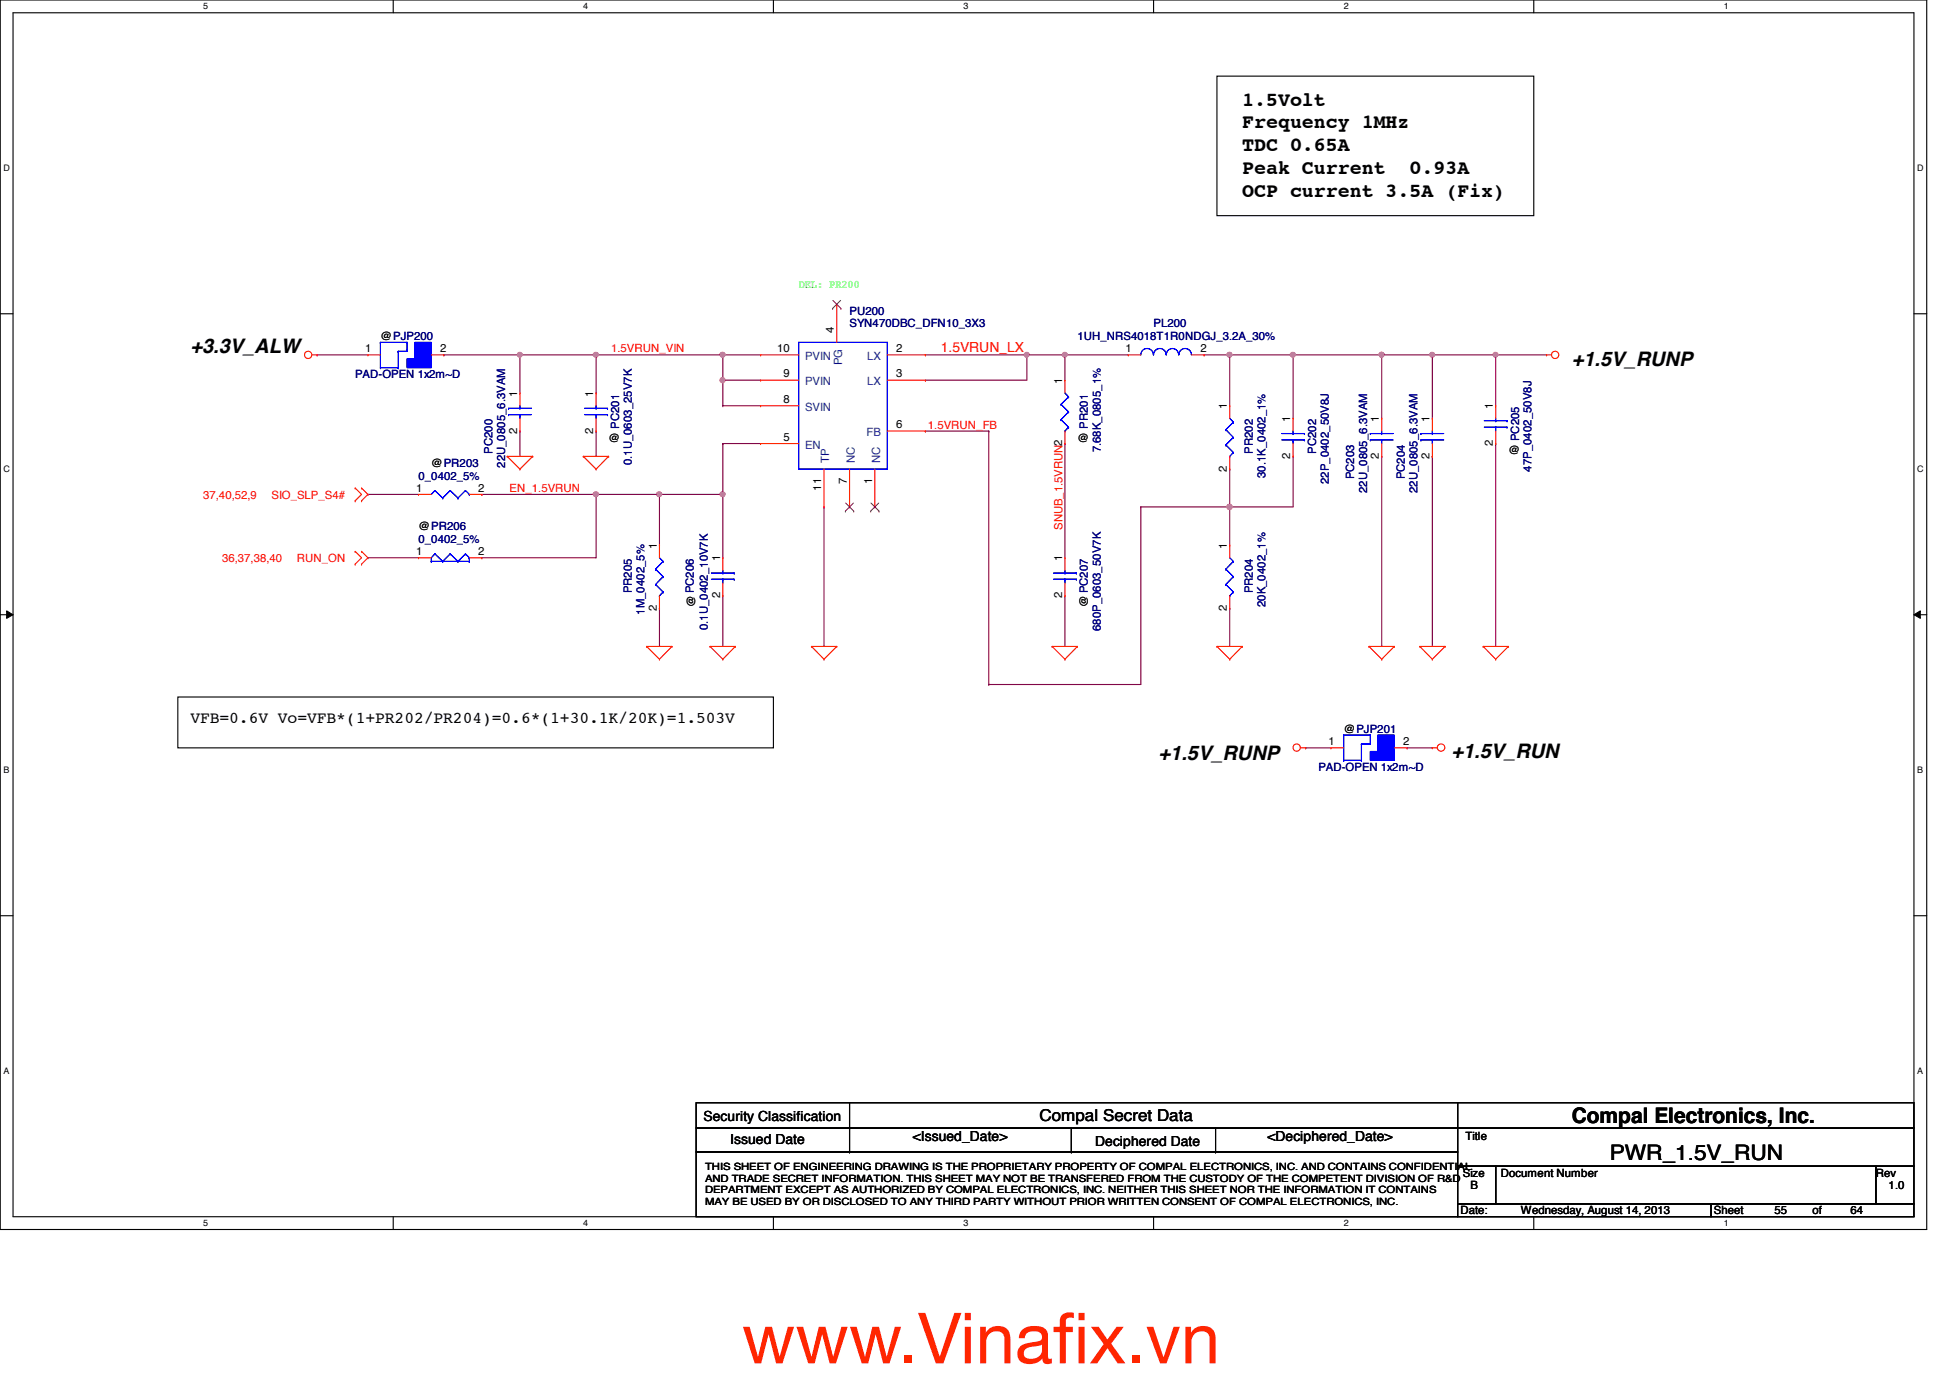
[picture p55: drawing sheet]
<svg xmlns="http://www.w3.org/2000/svg" width="297mm" height="210mm" viewBox="0 0 297 210" stroke-linecap="round" stroke-linejoin="round" font-family="sans-serif">
<defs><g id="words">
<g font-size="10.6" fill="#ff2600">
<text x="113" y="207.7">www.Vinaf</text>
<text x="160.4" y="207.7">ix.vn</text>
</g>
<g font-size="3.3">
<text x="239.4" y="171">Compal Electronics, Inc.</text>
<text x="245.2" y="176.7">PWR_1.5V_RUN</text>
</g>
<g font-size="3">
<text x="189.2" y="16.1">1.5Volt</text>
<text x="189.2" y="19.6">Frequency 1MHz</text>
<text x="189.2" y="23">TDC 0.65A</text>
<text x="189.2" y="26.5">Peak Current</text>
<text x="189.2" y="30">OCP current 3.5A (Fix)</text>
<text x="214.7" y="26.5">0.93A</text>
<text x="29" y="53.8">+3.3V_ALW</text>
<text x="239.4" y="55.7">+1.5V_RUNP</text>
<text x="176.5" y="115.7">+1.5V_RUNP</text>
<text x="221.1" y="115.5">+1.5V_RUN</text>
</g>
<g font-size="2.5">
<text x="29" y="110.1">VFB=0.6V Vo=VFB*(1+PR202/PR204)=0.6*(1+30.1K/20K)=1.503V</text>
<text x="158.4" y="170.8">Compal Secret Data</text>
</g>
<text font-size="2.1" fill="#f00" x="143.3" y="53.7">1.5VRUN_LX</text>
<g font-size="2.1">
<text x="107.2" y="170.7">Security Classification</text>
<text x="139.1" y="173.8">&lt;Issued_Date&gt;</text>
<text x="193.1" y="173.8">&lt;Deciphered_Date&gt;</text>
<text x="111.2" y="174.3">Issued Date</text>
<text x="166.8" y="174.5">Deciphered Date</text>
</g>
<text font-size="1.7" fill="#0f0" x="121.7" y="43.9">DEL: PR200</text>
<g font-size="1.7" fill="#000080">
<text x="129.4" y="48">PU200</text>
<text x="129.4" y="49.9">SYN470DBC_DFN10_3X3</text>
<text x="164.1" y="51.8">1UH_NRS4018T1R0NDGJ_3.2A_30%</text>
<text x="175.7" y="49.9">PL200</text>
<text x="54.1" y="57.6">PAD-OPEN 1x2m~D</text>
<text x="94.3" y="65.3" transform="rotate(-90 94.3 65.3)">PC201</text>
<text x="165.7" y="65.3" transform="rotate(-90 165.7 65.3)">PR201</text>
<text x="75" y="69.1" transform="rotate(-90 75 69.1)">PC200</text>
<text x="77" y="71.2" transform="rotate(-90 77 71.2)">22U_0805_6.3VAM</text>
<text x="96.3" y="70.9" transform="rotate(-90 96.3 70.9)">0.1U_0603_25V7K</text>
<text x="167.7" y="68.9" transform="rotate(-90 167.7 68.9)">7.68K_0805_1%</text>
<text x="190.8" y="69.1" transform="rotate(-90 190.8 69.1)">PR202</text>
<text x="200.5" y="69.1" transform="rotate(-90 200.5 69.1)">PC202</text>
<text x="231.4" y="67.2" transform="rotate(-90 231.4 67.2)">PC205</text>
<text x="233.3" y="71.8" transform="rotate(-90 233.3 71.8)">47P_0402_50V8J</text>
<text x="63.8" y="73.1">0_0402_5%</text>
<text x="192.8" y="72.8" transform="rotate(-90 192.8 72.8)">30.1K_0402_1%</text>
<text x="202.4" y="73.7" transform="rotate(-90 202.4 73.7)">22P_0402_50V8J</text>
<text x="206.3" y="73" transform="rotate(-90 206.3 73)">PC203</text>
<text x="208.2" y="75.1" transform="rotate(-90 208.2 75.1)">22U_0805_6.3VAM</text>
<text x="214" y="73" transform="rotate(-90 214 73)">PC204</text>
<text x="215.9" y="75.1" transform="rotate(-90 215.9 75.1)">22U_0805_6.3VAM</text>
<text x="63.8" y="82.7">0_0402_5%</text>
<text x="96.3" y="90.3" transform="rotate(-90 96.3 90.3)">PR205</text>
<text x="98.2" y="93.6" transform="rotate(-90 98.2 93.6)">1M_0402_5%</text>
<text x="107.8" y="96" transform="rotate(-90 107.8 96)">0.1U_0402_10V7K</text>
<text x="190.8" y="90.3" transform="rotate(-90 190.8 90.3)">PR204</text>
<text x="192.8" y="92.5" transform="rotate(-90 192.8 92.5)">20K_0402_1%</text>
<text x="167.7" y="96.1" transform="rotate(-90 167.7 96.1)">680P_0603_50V7K</text>
<text x="200.8" y="117.4">PAD-OPEN 1x2m~D</text>
</g>
<g font-size="1.7">
<text x="55.6" y="53.6">1</text>
<text x="58" y="51.8">@PJP200</text>
<text x="67.1" y="53.6">2</text>
<text x="118.4" y="53.6">10</text>
<text x="127" y="50.8" transform="rotate(-90 127 50.8)">4</text>
<text x="136.5" y="53.6">2</text>
<text x="171.4" y="53.6">1</text>
<text x="182.9" y="53.6">2</text>
<text x="119.3" y="57.5">9</text>
<text x="136.5" y="57.5">3</text>
<text x="161.8" y="58.5" transform="rotate(-90 161.8 58.5)">1</text>
<text x="78.8" y="60.5" transform="rotate(-90 78.8 60.5)">1</text>
<text x="90.4" y="60.5" transform="rotate(-90 90.4 60.5)">1</text>
<text x="119.3" y="61.4">8</text>
<text x="136.5" y="65.2">6</text>
<text x="186.9" y="62.4" transform="rotate(-90 186.9 62.4)">1</text>
<text x="196.6" y="64.3" transform="rotate(-90 196.6 64.3)">1</text>
<text x="210.1" y="64.3" transform="rotate(-90 210.1 64.3)">1</text>
<text x="217.8" y="64.3" transform="rotate(-90 217.8 64.3)">1</text>
<text x="227.4" y="62.4" transform="rotate(-90 227.4 62.4)">1</text>
<text x="65.7" y="71.1">@PR203</text>
<text x="78.8" y="66" transform="rotate(-90 78.8 66)">2</text>
<text x="90.4" y="66" transform="rotate(-90 90.4 66)">2</text>
<text x="92.7" y="67.3">@</text>
<text x="119.3" y="67.1">5</text>
<text x="164.1" y="67.3">@</text>
<text x="186.9" y="71.8" transform="rotate(-90 186.9 71.8)">2</text>
<text x="196.6" y="69.9" transform="rotate(-90 196.6 69.9)">2</text>
<text x="210.1" y="69.9" transform="rotate(-90 210.1 69.9)">2</text>
<text x="217.8" y="69.9" transform="rotate(-90 217.8 69.9)">2</text>
<text x="227.4" y="68" transform="rotate(-90 227.4 68)">2</text>
<text x="229.8" y="69.2">@</text>
<text x="63.4" y="74.9">1</text>
<text x="72.9" y="74.9">2</text>
<text x="125.1" y="74.8" transform="rotate(-90 125.1 74.8)">11</text>
<text x="129" y="73.8" transform="rotate(-90 129 73.8)">7</text>
<text x="132.8" y="73.8" transform="rotate(-90 132.8 73.8)">1</text>
<text x="63.8" y="80.8">@PR206</text>
<text x="100" y="83.6" transform="rotate(-90 100 83.6)">1</text>
<text x="186.9" y="83.6" transform="rotate(-90 186.9 83.6)">1</text>
<text x="63.4" y="84.5">1</text>
<text x="72.9" y="84.5">2</text>
<text x="109.7" y="85.5" transform="rotate(-90 109.7 85.5)">1</text>
<text x="161.8" y="85.5" transform="rotate(-90 161.8 85.5)">1</text>
<text x="100" y="93.1" transform="rotate(-90 100 93.1)">2</text>
<text x="105.9" y="92.5" transform="rotate(-90 105.9 92.5)">@ PC206</text>
<text x="109.7" y="91.1" transform="rotate(-90 109.7 91.1)">2</text>
<text x="161.8" y="91.1" transform="rotate(-90 161.8 91.1)">2</text>
<text x="165.7" y="92.5" transform="rotate(-90 165.7 92.5)">@ PC207</text>
<text x="186.9" y="93.1" transform="rotate(-90 186.9 93.1)">2</text>
<text x="202.4" y="113.5">1</text>
<text x="204.7" y="111.7">@PJP201</text>
<text x="213.7" y="113.5">2</text>
<text x="223.2" y="173.6">Title</text>
<text x="222.8" y="179.2">Size</text>
<text x="228.6" y="179.2">Document Number</text>
<text x="285.7" y="179.2">Rev</text>
<text x="222.5" y="185">Date:</text>
<text x="224" y="181.1">B</text>
<text x="231.7" y="185">Wednesday, August 14, 2013</text>
<text x="261.1" y="185">Sheet</text>
<text x="270.3" y="185">55</text>
<text x="276.1" y="185">of</text>
<text x="281.9" y="185">64</text>
<text x="287.7" y="181.1">1.0</text>
</g>
<g font-size="1.7" fill="#f00">
<text x="93.1" y="53.7">1.5VRUN_VIN</text>
<text x="141.3" y="65.3">1.5VRUN_FB</text>
<text x="30.9" y="75.9">37,40,52,9</text>
<text x="41.4" y="75.9">SIO_SLP_S4#</text>
<text x="77.6" y="74.9">EN_1.5VRUN</text>
<text x="161.8" y="80.7" transform="rotate(-90 161.8 80.7)">SNUB_1.5VRUN2</text>
<text x="33.8" y="85.6">36,37,38,40</text>
<text x="45.2" y="85.6">RUN_ON</text>
</g>
<g font-size="1.7" fill="#004080">
<text x="122.6" y="54.9">PVIN</text>
<text x="122.6" y="58.7">PVIN</text>
<text x="128.3" y="55.6" transform="rotate(-90 128.3 55.6)">PG</text>
<text x="132.1" y="58.7">LX</text>
<text x="132.1" y="54.9">LX</text>
<text x="122.6" y="62.6">SVIN</text>
<text x="122.6" y="68.4">EN</text>
<text x="126.3" y="70.5" transform="rotate(-90 126.3 70.5)">TP</text>
<text x="130.2" y="70.5" transform="rotate(-90 130.2 70.5)">NC</text>
<text x="132" y="66.5">FB</text>
<text x="134.1" y="70.5" transform="rotate(-90 134.1 70.5)">NC</text>
</g>
<g font-size="1.5">
<text x="107.4" y="178.2">THIS SHEET OF ENGINEERING DRAWING IS THE PROPRIETARY PROPERTY OF COMPAL ELECTRONICS, INC. AND CONTAINS CONFIDENTIAL</text>
<text x="107.4" y="180">AND TRADE SECRET INFORMATION. THIS SHEET MAY NOT BE TRANSFERED FROM THE CUSTODY OF THE COMPETENT DIVISION OF R&amp;D</text>
<text x="107.4" y="181.8">DEPARTMENT EXCEPT AS AUTHORIZED BY COMPAL ELECTRONICS, INC. NEITHER THIS SHEET NOR THE INFORMATION IT CONTAINS</text>
<text x="107.4" y="183.6">MAY BE USED BY OR DISCLOSED TO ANY THIRD PARTY WITHOUT PRIOR WRITTEN CONSENT OF COMPAL ELECTRONICS, INC.</text>
</g>
<g font-size="1.4">
<text x="30.9" y="1.4">5</text>
<text x="88.9" y="1.4">4</text>
<text x="146.8" y="1.4">3</text>
<text x="204.7" y="1.4">2</text>
<text x="262.6" y="1.4">1</text>
<text x=".5" y="26.1">D</text>
<text x="292.1" y="26.1">D</text>
<text x=".5" y="71.9">C</text>
<text x="292.1" y="71.9">C</text>
<text x=".5" y="117.8">B</text>
<text x="292.1" y="117.8">B</text>
<text x=".5" y="163.6">A</text>
<text x="292.1" y="163.6">A</text>
<text x="30.9" y="186.8">5</text>
<text x="88.9" y="186.8">4</text>
<text x="146.8" y="186.8">3</text>
<text x="204.7" y="186.8">2</text>
<text x="262.6" y="186.8">1</text>
</g>
</g></defs>
<path d="M0 0h293.5v187.3h-293.5zM2 1.9h289.5v183.4h-289.5z" fill="none" stroke="#000" stroke-width=".17"/>
<g fill="#fff">
<path d="M30.9 .2h.8v1.5h-.8z"/>
<path d="M30.9 185.5h.8v1.6h-.8z"/>
</g>
<path d="M59.9 0v1.9M59.9 185.3v2" fill="none" stroke="#000" stroke-width=".17"/>
<g fill="#fff">
<path d="M88.9 .2h.7v1.5h-.7z"/>
<path d="M88.9 185.5h.7v1.6h-.7z"/>
</g>
<path d="M117.8 0v1.9M117.8 185.3v2" fill="none" stroke="#000" stroke-width=".17"/>
<g fill="#fff">
<path d="M146.8 .2h.7v1.5h-.7z"/>
<path d="M146.8 185.5h.7v1.6h-.7z"/>
</g>
<path d="M175.7 0v1.9M175.7 185.3v2" fill="none" stroke="#000" stroke-width=".17"/>
<g fill="#fff">
<path d="M204.7 .2h.7v1.5h-.7z"/>
<path d="M204.7 185.5h.7v1.6h-.7z"/>
</g>
<path d="M233.6 0v1.9M233.6 185.3v2" fill="none" stroke="#000" stroke-width=".17"/>
<g fill="#fff">
<path d="M262.6 .2h.8v1.5h-.8z"/>
<path d="M262.6 185.5h.8v1.6h-.8z"/>
<path d="M.5 24.8h1v1.6h-1z"/>
<path d="M292.1 24.8h.9v1.6h-.9z"/>
<path d="M.5 70.7h1v1.5h-1z"/>
<path d="M292.1 70.7h.9v1.5h-.9z"/>
</g>
<path d="M0 47.8h2M291.5 47.8h2" fill="none" stroke="#000" stroke-width=".17"/>
<g fill="#fff">
<path d="M.5 116.5h.9v1.6h-.9z"/>
<path d="M292.1 116.5h.8v1.6h-.8z"/>
</g>
<path d="M0 93.6h2M291.5 93.6h2" fill="none" stroke="#000" stroke-width=".17"/>
<path d="M1 93l1 .6-1 .6zM291.5 93.6l1-.6v1.2z" fill="#000"/>
<path d="M1 93l1 .6-1 .6zM291.5 93.6l1-.6v1.2z" fill="none" stroke="#000" stroke-width=".15"/>
<g fill="#fff">
<path d="M.5 162.4h.9v1.5h-.9z"/>
<path d="M292.1 162.4h.8v1.5h-.8z"/>
</g>
<path d="M185.4 11.6h48.2v21.3h-48.2zM27.1 106.2h90.7v7.7h-90.7zM0 139.5h2M291.5 139.5h2" fill="none" stroke="#000" stroke-width=".17"/>
<path d="M79.2 54.1h.1M79.2 54.1h11.6M79.2 54.1v5.8M79.2 65.7h.1M79.2 65.7v3.8M90.8 65.7h.1M90.8 65.7v3.8M110.1 61.8h.1M110.1 61.8h5.8M141 65.7h.1M141 65.7h9.6" fill="none" stroke="#800040" stroke-width=".17"/>
<circle cx="79.2" cy="54" r=".37" fill="#f0f"/>
<circle cx="79.2" cy="54" r=".37" fill="none" stroke="#f0f" stroke-width=".17"/>
<path d="M67.6 54.1h.1M67.6 54.1h11.6M183.4 54.1h.1M183.4 54.1h3.9M173.8 77.2h.1M173.8 77.2h13.5M187.3 77.2h.1M187.3 77.2v5.8" fill="none" stroke="#800040" stroke-width=".17"/>
<circle cx="187.3" cy="77.2" r=".38" fill="#f0f"/>
<circle cx="187.3" cy="77.2" r=".38" fill="none" stroke="#f0f" stroke-width=".17"/>
<path d="M187.3 54.1h.1M187.3 54.1h9.7M197 54.1h.1M197 54.1v9.6" fill="none" stroke="#800040" stroke-width=".17"/>
<circle cx="187.3" cy="54" r=".37" fill="#f0f"/>
<circle cx="187.3" cy="54" r=".37" fill="none" stroke="#f0f" stroke-width=".17"/>
<path d="M110.1 54.1h.1M110.1 57.9h.1M110.1 54.1v7.7M110.1 57.9h5.8M197 69.5h.1M197 69.5v7.7" fill="none" stroke="#800040" stroke-width=".17"/>
<circle cx="110.1" cy="57.9" r=".38" fill="#f0f"/>
<circle cx="110.1" cy="57.9" r=".38" fill="none" stroke="#f0f" stroke-width=".17"/>
<path d="M141 54.1h.1M141 57.9h.1M141 54.1h15.4M156.4 54.1h.1M156.4 54.1v3.8h-15.4" fill="none" stroke="#800040" stroke-width=".17"/>
<circle cx="156.4" cy="54" r=".37" fill="#f0f"/>
<circle cx="156.4" cy="54" r=".37" fill="none" stroke="#f0f" stroke-width=".17"/>
<path d="M187.3 77.2h.1M187.3 77.2h9.7" fill="none" stroke="#800040" stroke-width=".17"/>
<circle cx="187.3" cy="77.2" r=".38" fill="#f0f"/>
<circle cx="187.3" cy="77.2" r=".38" fill="none" stroke="#f0f" stroke-width=".17"/>
<path d="M197 54.1h.1M197 54.1h13.5" fill="none" stroke="#800040" stroke-width=".17"/>
<circle cx="210.4" cy="54" r=".37" fill="#f0f"/>
<circle cx="210.4" cy="54" r=".37" fill="none" stroke="#f0f" stroke-width=".17"/>
<circle cx="196.9" cy="54" r=".37" fill="#f0f"/>
<circle cx="196.9" cy="54" r=".37" fill="none" stroke="#f0f" stroke-width=".17"/>
<path d="M162.2 54.1h.1M162.2 54.1h9.7" fill="none" stroke="#800040" stroke-width=".17"/>
<circle cx="162.2" cy="54" r=".37" fill="#f0f"/>
<circle cx="162.2" cy="54" r=".37" fill="none" stroke="#f0f" stroke-width=".17"/>
<path d="M187.3 54.1h.1M187.3 54.1v7.7M210.5 54.1h.1M210.5 54.1v9.6M210.5 69.5h.1M210.5 69.5v29M187.3 92.7h.1M187.3 92.7v5.8" fill="none" stroke="#800040" stroke-width=".17"/>
<circle cx="210.4" cy="54" r=".37" fill="#f0f"/>
<circle cx="210.4" cy="54" r=".37" fill="none" stroke="#f0f" stroke-width=".17"/>
<path d="M210.5 54.1h.1M210.5 54.1h7.7M218.2 54.1h.1M218.2 54.1v9.6M218.2 69.5h.1M218.2 69.5v29" fill="none" stroke="#800040" stroke-width=".17"/>
<circle cx="218.2" cy="54" r=".37" fill="#f0f"/>
<circle cx="218.2" cy="54" r=".37" fill="none" stroke="#f0f" stroke-width=".17"/>
<path d="M100.5 75.3h.1M100.5 75.3h9.6" fill="none" stroke="#800040" stroke-width=".17"/>
<circle cx="110.1" cy="75.3" r=".37" fill="#f0f"/>
<circle cx="110.1" cy="75.3" r=".37" fill="none" stroke="#f0f" stroke-width=".17"/>
<circle cx="100.4" cy="75.3" r=".37" fill="#f0f"/>
<circle cx="100.4" cy="75.3" r=".37" fill="none" stroke="#f0f" stroke-width=".17"/>
<path d="M110.1 54.1h.1M110.1 54.1h5.8M56 75.3h.1M56 75.3h7.8M110.1 67.6h.1M110.1 75.3h.1M110.1 67.6v17.4M110.1 67.6h5.8M110.1 90.8h.1M110.1 90.8v7.7" fill="none" stroke="#800040" stroke-width=".17"/>
<circle cx="110.1" cy="54" r=".37" fill="#f0f"/>
<circle cx="110.1" cy="54" r=".37" fill="none" stroke="#f0f" stroke-width=".17"/>
<g fill="none" stroke="#800040" stroke-width=".17">
<path d="M48.3 54.1h.1M48.3 54.1h7.7M156.4 54.1h.1M156.4 54.1h5.8M162.2 54.1h.1M162.2 54.1v3.8M227.8 54.1h.1M227.8 54.1h7.8M90.8 75.3h.1M90.8 75.3h9.7M100.5 75.3h.1M100.5 75.3v7.7"/>
<path d="M125.5 77.2h.1M125.5 77.2v21.3M150.6 65.7h.1M150.6 65.7v38.6M162.2 67.6h.1M162.2 67.6v17.4M173.8 77.2h.1M173.8 77.2v27.1h-23.2M187.3 71.5h.1M187.3 71.5v5.7M100.5 92.7h.1M100.5 92.7v5.8"/>
<path d="M162.2 90.8h.1M162.2 90.8v7.7M150.6 104.3h.1"/>
</g>
<circle cx="90.8" cy="75.3" r=".37" fill="#f0f"/>
<circle cx="90.8" cy="75.3" r=".37" fill="none" stroke="#f0f" stroke-width=".17"/>
<path d="M218.2 54.1h.1M218.2 54.1h9.6M227.8 54.1h.1M227.8 54.1v7.7" fill="none" stroke="#800040" stroke-width=".17"/>
<circle cx="227.8" cy="54" r=".37" fill="#f0f"/>
<circle cx="227.8" cy="54" r=".37" fill="none" stroke="#f0f" stroke-width=".17"/>
<path d="M90.8 54.1h.1M90.8 54.1h19.3M227.8 67.6h.1M227.8 67.6v30.9" fill="none" stroke="#800040" stroke-width=".17"/>
<circle cx="90.8" cy="54" r=".37" fill="#f0f"/>
<circle cx="90.8" cy="54" r=".37" fill="none" stroke="#f0f" stroke-width=".17"/>
<g fill="none" stroke="#800040" stroke-width=".17">
<path d="M90.8 54.1h.1M90.8 54.1v5.8M73.4 75.3h.1M73.4 75.3h17.4M90.8 75.3h.1M90.8 75.3v9.7h-17.4M56 85h.1M56 85h7.8M73.4 85h.1M198.9 113.9h.1M198.9 113.9h3.8M214.3 113.9h.1"/>
<path d="M214.3 113.9h3.9"/>
</g>
<g fill="none" stroke="#f00" stroke-width=".17">
<path d="M47.5 54.1h.8M48.3 54.1h.1M115.9 54.1h.1M115.9 57.9h.1M115.9 54.1h5.8M115.9 57.9h5.8M127.5 46.4h.1M127.5 46.4v5.8M135.2 54.1h5.8M135.2 57.9h5.8M141 57.9h.1M141 54.1h.1"/>
<path d="M162.2 57.9h.1M162.2 57.9v2M235.6 54.1h.1M235.6 54.1h.7M54.1 76.3h.1M54.1 74.3h.1M54.1 74.3l1 1-1 1M55.1 74.3h.1M55.1 76.3h.1M55.1 74.3l.9 1-.9 1M77.3 69.5h.1M77.3 69.5h3.8"/>
<path d="M77.3 69.5l1.9 2M79.2 71.5h.1M81.1 69.5h.1M81.1 69.5l-1.9 2M88.9 69.5h.1M88.9 69.5h3.8M88.9 69.5l1.9 2M90.8 71.5h.1M92.7 69.5h.1M92.7 69.5l-1.9 2M115.9 67.6h.1M115.9 61.8h.1"/>
<path d="M115.9 67.6h5.8M115.9 61.8h5.8M125.5 77.2h.1M125.5 71.5v5.7M129.4 77.2h.1M129.4 71.5v5.7M133.3 77.2h.1M133.3 71.5v5.7M135.2 65.7h5.8M141 65.7h.1M162.2 67.6h.1M162.2 65.7v1.9"/>
<path d="M227.8 61.8h.1M227.8 67.6h.1M227.8 61.8v1.9M227.8 65.7v1.9M54.1 85.9h.1M54.1 84h.1M54.1 84l1 1-1 .9M55.1 84h.1M55.1 85.9h.1M55.1 84l.9 1-.9 .9M98.5 98.5h.1M98.5 98.5h3.9"/>
<path d="M98.5 98.5l2 1.9M100.5 83h.1M100.5 92.7h.1M100.5 83v2M100.5 90.8v1.9M102.4 98.5h.1M102.4 98.5l-1.9 1.9M108.2 98.5h.1M108.2 98.5h3.8M108.2 98.5l1.9 1.9M112 98.5h.1M112 98.5l-1.9 1.9"/>
<path d="M123.6 98.5h.1M123.6 98.5h3.9M123.6 98.5l1.9 1.9M127.5 98.5h.1M127.5 98.5l-2 1.9M160.3 98.5h.1M160.3 98.5h3.8M160.3 98.5l1.9 1.9M164.1 98.5h.1M164.1 98.5l-1.9 1.9M185.4 98.5h.1M185.4 98.5h3.8"/>
<path d="M185.4 98.5l1.9 1.9M187.3 83h.1M187.3 92.7h.1M187.3 83v2M187.3 90.8v1.9M189.2 98.5h.1M189.2 98.5l-1.9 1.9M208.5 98.5h.1M208.5 98.5h3.9M208.5 98.5l2 1.9M212.4 98.5h.1M212.4 98.5l-1.9 1.9"/>
<path d="M216.3 98.5h.1M216.3 98.5h3.8M216.3 98.5l1.9 1.9M220.1 98.5h.1M220.1 98.5l-1.9 1.9M225.9 98.5h.1M225.9 98.5h3.9M225.9 98.5l1.9 1.9M229.8 98.5h.1M229.8 98.5l-2 1.9M100.5 100.4h.1M110.1 100.4h.1"/>
<path d="M125.5 100.4h.1M162.2 100.4h.1M187.3 100.4h.1M198.1 113.9h.8M198.9 113.9h.1M210.5 100.4h.1M218.2 113.9h.1M218.2 100.4h.1M218.2 113.9h.7M227.8 100.4h.1"/>
<circle cx="46.9" cy="54.1" r=".56"/>
<circle cx="236.9" cy="54.1" r=".56"/>
<circle cx="197.5" cy="113.9" r=".56"/>
<circle cx="219.5" cy="113.9" r=".56"/>
</g>
<g fill="none" stroke="#000" stroke-width=".17">
<path d="M106 168h116v3.8h-116zM106 171.8h116v3.7h-116zM106 175.5h116v9.8h-116zM129.4 171.8h.1M129.4 175.5h.1M129.4 168v7.5M163.2 175.5h.1M163.2 171.8v3.7M185.2 175.5h.1M185.2 171.8v3.7M222 168h69.5v3.8h-69.5zM222 171.8h69.5v5.8h-69.5z"/>
<path d="M222 177.6h5.8v5.8h-5.8zM227.8 177.6h57.9v5.8h-57.9zM285.7 177.6h5.8v5.8h-5.8zM222 183.4h38.6v1.9h-38.6zM260.6 183.4h30.9v1.9h-30.9z"/>
</g>
<g fill="none" stroke="#00f" stroke-width=".17">
<path d="M121.7 52.2h13.5v19.3h-13.5zM162.2 59.9l.6 .6M161.6 61.6h.1M161.6 63.9h.1M161.6 61.6l1.2 1.1M161.6 63.9l1.2 1.2M162.2 65.7h.1M162.8 60.5h.1M162.8 62.7h.1M162.8 65.1h.1M162.8 60.5l-1.2 1.1M162.8 62.7l-1.2 1.2"/>
<path d="M162.8 65.1l-.6 .6M226.1 65.1h3.5M226.1 64.1h3.5M227.8 64.1h.1M227.8 65.1h.1M227.8 63.7v.4M227.8 65.1v.6M229.6 65.1h.1M229.6 64.1h.1M99.9 86.7h.1M99.9 89h.1M99.9 86.7l1.1 1.1"/>
<path d="M99.9 89l1.1 1.2M100.5 90.8h.1M100.5 85l.5 .5M101 85.5h.1M101 87.8h.1M101 90.2h.1M101 85.5l-1.1 1.2M101 87.8l-1.1 1.2M101 90.2l-.5 .6M186.7 86.7h.1M186.7 89h.1M186.7 86.7l1.2 1.1"/>
<path d="M186.7 89l1.2 1.2M187.3 90.8h.1M187.3 85l.6 .5M187.9 85.5h.1M187.9 87.8h.1M187.9 90.2h.1M187.9 85.5l-1.2 1.2M187.9 87.8l-1.2 1.2M187.9 90.2l-.6 .6"/>
</g>
<path d="M126.8 47h.1M126.9 45.8l1.2 1.2M128.1 45.8l-1.3 1.2M128.1 47h.1M128.8 77.9h.1M128.8 76.6l1.2 1.3M130 76.6l-1.2 1.3M130 77.9h.1M132.6 77.9h.1M132.7 76.6l1.2 1.3M133.9 76.6l-1.3 1.3M133.9 77.9h.1" fill="none" stroke="#804000" stroke-width=".15"/>
<path d="M63.2 52.2h2.5v3.8h-3.7v-1.3h1.2z" fill-rule="evenodd" fill="#00f"/>
<path d="M58 52.2h.1M58 56h.1M58 52.2h4M58 52.2v3.8M58 56h2.7M60.7 53.5h.1M60.7 56h.1M60.7 53.5v2.5M62 52.2h.1M62 53.3h.1M62 52.2v1.3h-1.3M63.2 52.2h2.5v3.8h-3.7v-1.3h1.2z" fill="none" stroke="#00f" stroke-width=".17"/>
<path d="M63.2 52.2h2.5v3.8h-3.7v-1.3h1.2z" fill-rule="evenodd" fill="#00f"/>
<g fill="none" stroke="#00f" stroke-width=".17">
<path d="M58 52.2h.1M58 56h.1M58 52.2h4M58 52.2v3.8M58 56h2.7M60.7 53.5h.1M60.7 56h.1M60.7 53.5v2.5M62 52.2h.1M62 53.3h.1M62 52.2v1.3h-1.3M63.2 52.2h2.5v3.8h-3.7v-1.3h1.2z"/>
<path d="M66.2 74.7h.1M66.2 74.7l-.5 .6M66.2 74.7l1.2 1.2M67.4 75.9h.1M68.6 74.7h.1M68.6 74.7l-1.2 1.2M68.6 74.7l1.2 1.2M69.8 75.9h.1M70.9 74.7h.1M70.9 74.7l-1.1 1.2M70.9 74.7l.6 .6M71.5 75.3h.1"/>
<path d="M77.5 63.2h.1M77.5 62.2h.1M77.5 63.2h3.4M77.5 62.2h3.4M79.2 62.2h.1M79.2 63.2h.1M79.2 61.8v.4M79.2 63.2v.5M89.1 63.2h3.4M89.1 62.2h3.4M90.8 62.2h.1M90.8 63.2h.1"/>
<path d="M90.8 61.8v.4M90.8 63.2v.5M92.5 63.2h.1M92.5 62.2h.1M186.7 65.4h.1M186.7 67.8h.1M186.7 65.4l1.2 1.2M186.7 67.8l1.2 1.1M187.3 69.5h.1M187.3 63.7l.6 .6M187.9 64.3h.1M187.9 66.6h.1"/>
<path d="M187.9 68.9h.1M187.9 64.3l-1.2 1.1M187.9 66.6l-1.2 1.2M187.9 68.9l-.6 .6M195.2 67h3.5M195.2 66h3.5M197 66h.1M197 67h.1M197 65.7v.3M197 67v.6M198.7 67h.1M198.7 66h.1"/>
<path d="M208.7 67h.1M208.7 66h.1M208.7 67h3.5M208.7 66h3.5M210.5 66h.1M210.5 67h.1M210.5 65.7v.3M210.5 67v.6M216.4 67h.1M216.4 66h.1M216.4 67h3.5M216.4 66h3.5"/>
<path d="M218.2 66h.1M218.2 67h.1M218.2 65.7v.3M218.2 67v.6M65.7 85.5h.1M65.7 85.5h5.8M66.2 84.4h.1M66.2 84.4l-.5 .6v.5M66.2 84.4l1.2 1.1M67.4 85.5h.1M68.6 84.4h.1M68.6 84.4l-1.2 1.1"/>
<path d="M68.6 84.4l1.2 1.1M69.8 85.5h.1M70.9 84.4h.1M70.9 84.4l-1.1 1.1M70.9 84.4l.6 .6M71.5 85h.1M71.5 85.5h.1M71.5 85v.5M108.4 88.2h3.4M108.4 87.3h3.4M110.1 87.3h.1M110.1 88.2h.1"/>
<path d="M110.1 86.9v.4M110.1 88.2v.6M111.8 88.2h.1M111.8 87.3h.1M160.5 88.2h3.5M160.5 87.3h3.5M162.2 87.3h.1M162.2 88.2h.1M162.2 86.9v.4M162.2 88.2v.6M164 88.2h.1M164 87.3h.1"/>
</g>
<g fill="none" stroke="#f00" stroke-width=".17">
<path d="M56 54.1h.1M56 54.1h2M65.7 54.1h1.9M67.6 54.1h.1M79.2 59.9h.1M79.2 59.9v1.9M90.8 59.9h.1M90.8 59.9v1.9M63.8 75.3h.1M63.8 75.3h1.9M71.5 75.3h1.9M73.4 75.3h.1"/>
<path d="M79.2 65.7h.1M79.2 63.7v2M90.8 65.7h.1M90.8 63.7v2M187.3 61.8h.1M187.3 71.5h.1M187.3 61.8v1.9M187.3 69.5v2M197 63.7h.1M197 69.5h.1M197 63.7v2M197 67.6v1.9"/>
<path d="M210.5 63.7h.1M210.5 69.5h.1M210.5 63.7v2M210.5 67.6v1.9M218.2 63.7h.1M218.2 69.5h.1M218.2 63.7v2M218.2 67.6v1.9M63.8 85h.1M63.8 85h1.9M71.5 85h1.9M73.4 85h.1"/>
<path d="M110.1 85h.1M110.1 90.8h.1M110.1 85v1.9M110.1 88.8v2M162.2 85h.1M162.2 90.8h.1M162.2 85v1.9M162.2 88.8v2"/>
</g>
<path d="M209.9 112h2.5v3.8h-3.7v-1.3h1.2z" fill-rule="evenodd" fill="#00f"/>
<path d="M204.7 112h.1M204.7 115.8h.1M204.7 112h4M204.7 112v3.8M204.7 115.8h2.7M207.4 113.3h.1M207.4 115.8h.1M207.4 113.3v2.5M208.7 112h.1M208.7 113.2h.1M208.7 112v1.3h-1.3M209.9 112h2.5v3.8h-3.7v-1.3h1.2z" fill="none" stroke="#00f" stroke-width=".17"/>
<path d="M209.9 112h2.5v3.8h-3.7v-1.3h1.2z" fill-rule="evenodd" fill="#00f"/>
<g fill="none" stroke="#00f" stroke-width=".17">
<path d="M173.8 54.1a.95 .95 0 0 1 .9-1 .95 .95 0 0 1 1 1M175.7 54.1a.95 .95 0 0 1 1-1 .95 .95 0 0 1 .9 1M177.7 54.1a.93 .93 0 0 1 .9-1 .93 .93 0 0 1 .9 1M179.6 54.1a.95 .95 0 0 1 .9-1 .95 .95 0 0 1 1 1M204.7 112h.1M204.7 115.8h.1M204.7 112h4M204.7 112v3.8M204.7 115.8h2.7M207.4 113.3h.1M207.4 115.8h.1M207.4 113.3v2.5"/>
<path d="M208.7 112h.1M208.7 113.2h.1M208.7 112v1.3h-1.3M209.9 112h2.5v3.8h-3.7v-1.3h1.2z"/>
</g>
<path d="M171.9 54.1h.1M171.9 54.1h1.9M181.5 54.1h1.9M183.4 54.1h.1M202.7 113.9h.1M202.7 113.9h2M212.4 113.9h1.9M214.3 113.9h.1" fill="none" stroke="#f00" stroke-width=".17"/>
<circle cx="79.2" cy="54" r=".37" fill="#f0f"/>
<circle cx="79.2" cy="54" r=".37" fill="none" stroke="#f0f" stroke-width=".17"/>
<circle cx="187.3" cy="77.2" r=".38" fill="#f0f"/>
<circle cx="187.3" cy="77.2" r=".38" fill="none" stroke="#f0f" stroke-width=".17"/>
<circle cx="187.3" cy="54" r=".37" fill="#f0f"/>
<circle cx="187.3" cy="54" r=".37" fill="none" stroke="#f0f" stroke-width=".17"/>
<circle cx="110.1" cy="57.9" r=".38" fill="#f0f"/>
<circle cx="110.1" cy="57.9" r=".38" fill="none" stroke="#f0f" stroke-width=".17"/>
<circle cx="156.4" cy="54" r=".37" fill="#f0f"/>
<circle cx="156.4" cy="54" r=".37" fill="none" stroke="#f0f" stroke-width=".17"/>
<circle cx="187.3" cy="77.2" r=".38" fill="#f0f"/>
<circle cx="187.3" cy="77.2" r=".38" fill="none" stroke="#f0f" stroke-width=".17"/>
<circle cx="210.4" cy="54" r=".37" fill="#f0f"/>
<circle cx="210.4" cy="54" r=".37" fill="none" stroke="#f0f" stroke-width=".17"/>
<circle cx="196.9" cy="54" r=".37" fill="#f0f"/>
<circle cx="196.9" cy="54" r=".37" fill="none" stroke="#f0f" stroke-width=".17"/>
<circle cx="162.2" cy="54" r=".37" fill="#f0f"/>
<circle cx="162.2" cy="54" r=".37" fill="none" stroke="#f0f" stroke-width=".17"/>
<circle cx="210.4" cy="54" r=".37" fill="#f0f"/>
<circle cx="210.4" cy="54" r=".37" fill="none" stroke="#f0f" stroke-width=".17"/>
<circle cx="218.2" cy="54" r=".37" fill="#f0f"/>
<circle cx="218.2" cy="54" r=".37" fill="none" stroke="#f0f" stroke-width=".17"/>
<circle cx="110.1" cy="75.3" r=".37" fill="#f0f"/>
<circle cx="110.1" cy="75.3" r=".37" fill="none" stroke="#f0f" stroke-width=".17"/>
<circle cx="100.4" cy="75.3" r=".37" fill="#f0f"/>
<circle cx="100.4" cy="75.3" r=".37" fill="none" stroke="#f0f" stroke-width=".17"/>
<circle cx="110.1" cy="54" r=".37" fill="#f0f"/>
<circle cx="110.1" cy="54" r=".37" fill="none" stroke="#f0f" stroke-width=".17"/>
<circle cx="90.8" cy="75.3" r=".37" fill="#f0f"/>
<circle cx="90.8" cy="75.3" r=".37" fill="none" stroke="#f0f" stroke-width=".17"/>
<circle cx="227.8" cy="54" r=".37" fill="#f0f"/>
<circle cx="227.8" cy="54" r=".37" fill="none" stroke="#f0f" stroke-width=".17"/>
<circle cx="90.8" cy="54" r=".37" fill="#f0f"/>
<circle cx="90.8" cy="54" r=".37" fill="none" stroke="#f0f" stroke-width=".17"/>
<use href="#words"/>
</svg>
